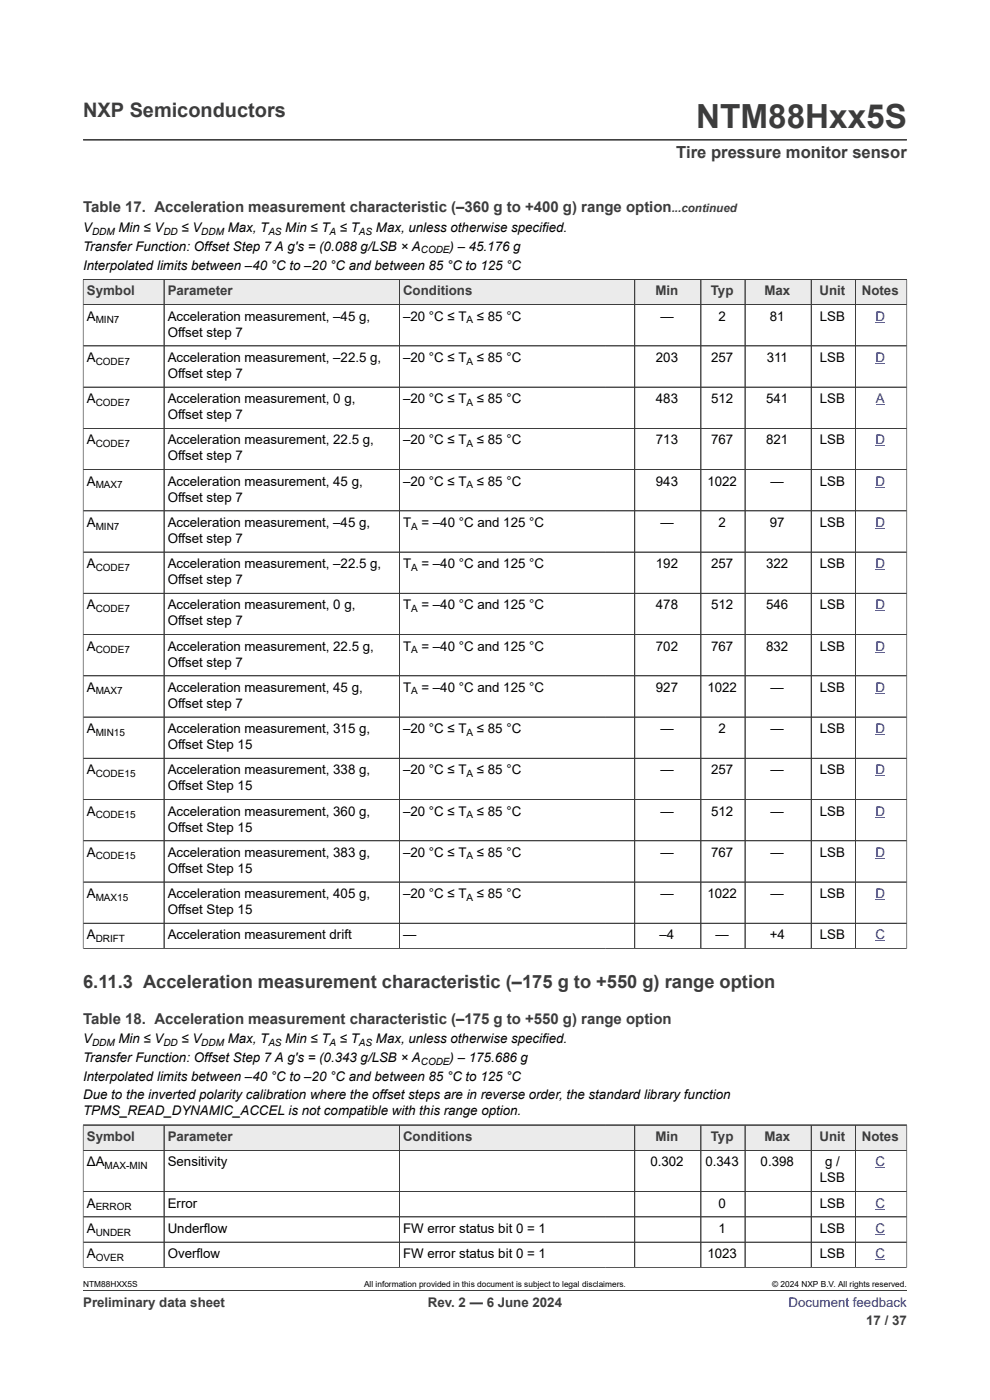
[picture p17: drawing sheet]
<svg xmlns="http://www.w3.org/2000/svg" width="210mm" height="297mm" viewBox="0 0 210 297" stroke-linecap="round" stroke-linejoin="round" font-family="sans-serif">
<defs><g id="words">
<text font-size="7.1" fill="#3c3c3c" x="147.7" y="27.2">NTM88Hxx5S</text>
<text font-size="4.2" fill="#3c3c3c" x="17.6" y="24.8">NXP Semiconductors</text>
<text font-size="3.9" fill="#3c3c3c" x="17.6" y="209.6">6.11.3 Acceleration measurement characteristic (–175 g to +550 g) range option</text>
<text font-size="3.5" fill="#3c3c3c" x="143.5" y="33.5">Tire pressure monitor sensor</text>
<g font-size="3.2" fill="#3c3c3c">
<text x="17.6" y="45.1">Table 17. Acceleration measurement characteristic (–360 g to +400 g) range option</text>
<text x="17.6" y="217.1">Table 18. Acceleration measurement characteristic (–175 g to +550 g) range option</text>
</g>
<g font-size="2.8">
<text x="17.6" y="49.3">V</text>
<text x="17.6" y="53.2">Transfer Function: Offset Step 7 A g's = (0.088 g/LSB × A</text>
<text x="25.1" y="49.3">Min ≤ V</text>
<text x="38.5" y="49.3">≤ V</text>
<text x="48.3" y="49.3">Max, T</text>
<text x="60.5" y="49.3">Min ≤ T ≤ T</text>
<text x="79.7" y="49.3">Max, unless otherwise specified.</text>
<text x="95.4" y="53.2">) – 45.176 g</text>
<text x="17.6" y="57.2">Interpolated limits between –40 °C to –20 °C and between 85 °C to 125 °C</text>
<text x="18.4" y="68">A</text>
<text x="35.6" y="68">Acceleration measurement, –45 g,</text>
<text x="35.6" y="71.4">Offset step 7</text>
<text x="85.5" y="68">–20 °C ≤ T</text>
<text x="101.2" y="68">≤ 85 °C</text>
<text x="140.1" y="68">—</text>
<text x="152.4" y="68">2</text>
<text x="163.3" y="68">81</text>
<text x="173.9" y="68">LSB</text>
<text x="18.4" y="76.8">A</text>
<text x="35.6" y="76.8">Acceleration measurement, –22.5 g,</text>
<text x="85.5" y="76.8">–20 °C ≤ T</text>
<text x="101.2" y="76.8">≤ 85 °C</text>
<text x="139.1" y="76.8">203</text>
<text x="150.8" y="76.8">257</text>
<text x="162.6" y="76.8">311</text>
<text x="173.9" y="76.8">LSB</text>
<text x="35.6" y="80.2">Offset step 7</text>
<text x="18.4" y="85.5">A</text>
<text x="35.6" y="85.5">Acceleration measurement, 0 g,</text>
<text x="35.6" y="88.9">Offset step 7</text>
<text x="85.5" y="85.5">–20 °C ≤ T</text>
<text x="101.2" y="85.5">≤ 85 °C</text>
<text x="139.1" y="85.5">483</text>
<text x="150.8" y="85.5">512</text>
<text x="162.5" y="85.5">541</text>
<text x="173.9" y="85.5">LSB</text>
<text x="18.4" y="94.3">A</text>
<text x="35.6" y="94.3">Acceleration measurement, 22.5 g,</text>
<text x="85.5" y="94.3">–20 °C ≤ T</text>
<text x="101.2" y="94.3">≤ 85 °C</text>
<text x="139.1" y="94.3">713</text>
<text x="150.8" y="94.3">767</text>
<text x="162.5" y="94.3">821</text>
<text x="173.9" y="94.3">LSB</text>
<text x="35.6" y="97.7">Offset step 7</text>
<text x="18.4" y="103">A</text>
<text x="35.6" y="103">Acceleration measurement, 45 g,</text>
<text x="35.6" y="106.4">Offset step 7</text>
<text x="85.5" y="103">–20 °C ≤ T</text>
<text x="101.2" y="103">≤ 85 °C</text>
<text x="139.1" y="103">943</text>
<text x="150" y="103">1022</text>
<text x="163.5" y="103">—</text>
<text x="173.9" y="103">LSB</text>
<text x="18.4" y="111.8">A</text>
<text x="35.6" y="111.8">Acceleration measurement, –45 g,</text>
<text x="85.5" y="111.8">T</text>
<text x="89.4" y="111.8">= –40 °C and 125 °C</text>
<text x="140.1" y="111.8">—</text>
<text x="152.4" y="111.8">2</text>
<text x="163.3" y="111.8">97</text>
<text x="173.9" y="111.8">LSB</text>
<text x="35.6" y="115.2">Offset step 7</text>
<text x="18.4" y="120.5">A</text>
<text x="35.6" y="120.5">Acceleration measurement, –22.5 g,</text>
<text x="35.6" y="123.9">Offset step 7</text>
<text x="85.5" y="120.5">T</text>
<text x="89.4" y="120.5">= –40 °C and 125 °C</text>
<text x="139.1" y="120.5">192</text>
<text x="150.8" y="120.5">257</text>
<text x="162.5" y="120.5">322</text>
<text x="173.9" y="120.5">LSB</text>
<text x="18.4" y="129.3">A</text>
<text x="35.6" y="129.3">Acceleration measurement, 0 g,</text>
<text x="85.5" y="129.3">T</text>
<text x="89.4" y="129.3">= –40 °C and 125 °C</text>
<text x="139.1" y="129.3">478</text>
<text x="150.8" y="129.3">512</text>
<text x="162.5" y="129.3">546</text>
<text x="173.9" y="129.3">LSB</text>
<text x="35.6" y="132.7">Offset step 7</text>
<text x="18.4" y="138">A</text>
<text x="35.6" y="138">Acceleration measurement, 22.5 g,</text>
<text x="35.6" y="141.4">Offset step 7</text>
<text x="85.5" y="138">T</text>
<text x="89.4" y="138">= –40 °C and 125 °C</text>
<text x="139.1" y="138">702</text>
<text x="150.8" y="138">767</text>
<text x="162.5" y="138">832</text>
<text x="173.9" y="138">LSB</text>
<text x="18.4" y="146.8">A</text>
<text x="35.6" y="146.8">Acceleration measurement, 45 g,</text>
<text x="85.5" y="146.8">T</text>
<text x="89.4" y="146.8">= –40 °C and 125 °C</text>
<text x="139.1" y="146.8">927</text>
<text x="150" y="146.8">1022</text>
<text x="163.5" y="146.8">—</text>
<text x="173.9" y="146.8">LSB</text>
<text x="18.4" y="155.5">A</text>
<text x="35.6" y="150.2">Offset step 7</text>
<text x="35.6" y="155.5">Acceleration measurement, 315 g,</text>
<text x="85.5" y="155.5">–20 °C ≤ T</text>
<text x="101.2" y="155.5">≤ 85 °C</text>
<text x="140.1" y="155.5">—</text>
<text x="152.4" y="155.5">2</text>
<text x="163.5" y="155.5">—</text>
<text x="173.9" y="155.5">LSB</text>
<text x="35.6" y="158.9">Offset Step 15</text>
<text x="18.4" y="164.3">A</text>
<text x="35.6" y="164.3">Acceleration measurement, 338 g,</text>
<text x="35.6" y="167.7">Offset Step 15</text>
<text x="85.5" y="164.3">–20 °C ≤ T</text>
<text x="101.2" y="164.3">≤ 85 °C</text>
<text x="140.1" y="164.3">—</text>
<text x="150.8" y="164.3">257</text>
<text x="163.5" y="164.3">—</text>
<text x="173.9" y="164.3">LSB</text>
<text x="18.4" y="173">A</text>
<text x="35.6" y="173">Acceleration measurement, 360 g,</text>
<text x="85.5" y="173">–20 °C ≤ T</text>
<text x="101.2" y="173">≤ 85 °C</text>
<text x="140.1" y="173">—</text>
<text x="150.8" y="173">512</text>
<text x="163.5" y="173">—</text>
<text x="173.9" y="173">LSB</text>
<text x="35.6" y="176.4">Offset Step 15</text>
<text x="18.4" y="181.8">A</text>
<text x="35.6" y="181.8">Acceleration measurement, 383 g,</text>
<text x="35.6" y="185.2">Offset Step 15</text>
<text x="85.5" y="181.8">–20 °C ≤ T</text>
<text x="101.2" y="181.8">≤ 85 °C</text>
<text x="140.1" y="181.8">—</text>
<text x="150.8" y="181.8">767</text>
<text x="163.5" y="181.8">—</text>
<text x="173.9" y="181.8">LSB</text>
<text x="18.4" y="190.5">A</text>
<text x="35.6" y="190.5">Acceleration measurement, 405 g,</text>
<text x="85.5" y="190.5">–20 °C ≤ T</text>
<text x="101.2" y="190.5">≤ 85 °C</text>
<text x="140.1" y="190.5">—</text>
<text x="150" y="190.5">1022</text>
<text x="163.5" y="190.5">—</text>
<text x="173.9" y="190.5">LSB</text>
<text x="35.6" y="193.9">Offset Step 15</text>
<text x="18.4" y="199.3">A</text>
<text x="35.6" y="199.3">Acceleration measurement drift</text>
<text x="85.5" y="199.3">—</text>
<text x="139.9" y="199.3">–4</text>
<text x="151.8" y="199.3">—</text>
<text x="163.3" y="199.3">+4</text>
<text x="173.9" y="199.3">LSB</text>
<text x="17.6" y="221.4">V</text>
<text x="25.1" y="221.4">Min ≤ V</text>
<text x="38.5" y="221.4">≤ V</text>
<text x="48.3" y="221.4">Max, T</text>
<text x="60.5" y="221.4">Min ≤ T ≤ T</text>
<text x="79.7" y="221.4">Max, unless otherwise specified.</text>
<text x="17.6" y="225.3">Transfer Function: Offset Step 7 A g's = (0.343 g/LSB × A</text>
<text x="95.4" y="225.3">) – 175.686 g</text>
<text x="17.6" y="229.3">Interpolated limits between –40 °C to –20 °C and between 85 °C to 125 °C</text>
<text x="17.6" y="233.2">Due to the inverted polarity calibration where the offset steps are in reverse order, the standard library function</text>
<text x="17.6" y="236.6">TPMS_READ_DYNAMIC_ACCEL is not compatible with this range option.</text>
<text x="18.4" y="247.5">ΔA</text>
<text x="35.6" y="247.5">Sensitivity</text>
<text x="138" y="247.5">0.302</text>
<text x="149.7" y="247.5">0.343</text>
<text x="161.4" y="247.5">0.398</text>
<text x="173.9" y="250.8">LSB</text>
<text x="175" y="247.5">g /</text>
<text x="18.4" y="256.2">A</text>
<text x="35.6" y="256.2">Error</text>
<text x="152.4" y="256.2">0</text>
<text x="173.9" y="256.2">LSB</text>
<text x="18.4" y="261.6">A</text>
<text x="35.6" y="261.6">Underflow</text>
<text x="85.5" y="261.6">FW error status bit 0 = 1</text>
<text x="152.4" y="261.6">1</text>
<text x="173.9" y="261.6">LSB</text>
<text x="18.4" y="266.9">A</text>
<text x="35.6" y="266.9">Overflow</text>
<text x="85.5" y="266.9">FW error status bit 0 = 1</text>
<text x="150" y="266.9">1023</text>
<text x="173.9" y="266.9">LSB</text>
</g>
<g font-size="2.8" fill="#3c3c3c">
<text x="18.4" y="62.7">Symbol</text>
<text x="35.6" y="62.7">Parameter</text>
<text x="85.5" y="62.7">Conditions</text>
<text x="139.1" y="62.7">Min</text>
<text x="150.8" y="62.7">Typ</text>
<text x="162.1" y="62.7">Max</text>
<text x="173.8" y="62.7">Unit</text>
<text x="182.8" y="62.7">Notes</text>
<text x="18.4" y="242.1">Symbol</text>
<text x="35.6" y="242.1">Parameter</text>
<text x="85.5" y="242.1">Conditions</text>
<text x="139.1" y="242.1">Min</text>
<text x="150.8" y="242.1">Typ</text>
<text x="162.1" y="242.1">Max</text>
<text x="173.8" y="242.1">Unit</text>
<text x="182.8" y="242.1">Notes</text>
<text x="17.6" y="277.3">Preliminary data sheet</text>
<text x="90.8" y="277.3">Rev. 2 — 6 June 2024</text>
<text x="183.7" y="281">17 / 37</text>
</g>
<g font-size="2.8" fill="#00f">
<text x="185.7" y="68">D</text>
<text x="185.7" y="76.8">D</text>
<text x="185.8" y="85.5">A</text>
<text x="185.7" y="94.3">D</text>
<text x="185.7" y="103">D</text>
<text x="185.7" y="111.8">D</text>
<text x="185.7" y="120.5">D</text>
<text x="185.7" y="129.3">D</text>
<text x="185.7" y="138">D</text>
<text x="185.7" y="146.8">D</text>
<text x="185.7" y="155.5">D</text>
<text x="185.7" y="164.3">D</text>
<text x="185.7" y="173">D</text>
<text x="185.7" y="181.8">D</text>
<text x="185.7" y="190.5">D</text>
<text x="185.7" y="199.3">C</text>
<text x="185.7" y="247.5">C</text>
<text x="185.7" y="256.2">C</text>
<text x="185.7" y="261.6">C</text>
<text x="185.7" y="266.9">C</text>
<text x="167.3" y="277.3">Document feedback</text>
</g>
<text font-size="2.5" fill="#3c3c3c" x="142.5" y="45.1">...continued</text>
<g font-size="2.1">
<text x="19.5" y="49.8">DDM</text>
<text x="34.7" y="49.8">DD</text>
<text x="42.7" y="49.8">DDM</text>
<text x="56.9" y="49.8">AS</text>
<text x="69.9" y="49.8">A</text>
<text x="76.1" y="49.8">AS</text>
<text x="89.3" y="53.8">CODE</text>
<text x="20.3" y="68.6">MIN7</text>
<text x="99" y="68.6">A</text>
<text x="20.3" y="77.3">CODE7</text>
<text x="99" y="77.3">A</text>
<text x="20.3" y="86.1">CODE7</text>
<text x="99" y="86.1">A</text>
<text x="20.3" y="94.8">CODE7</text>
<text x="99" y="94.8">A</text>
<text x="20.3" y="103.6">MAX7</text>
<text x="99" y="103.6">A</text>
<text x="20.3" y="112.3">MIN7</text>
<text x="87.2" y="112.3">A</text>
<text x="20.3" y="121.1">CODE7</text>
<text x="87.2" y="121.1">A</text>
<text x="20.3" y="129.8">CODE7</text>
<text x="87.2" y="129.8">A</text>
<text x="20.3" y="138.6">CODE7</text>
<text x="87.2" y="138.6">A</text>
<text x="20.3" y="147.3">MAX7</text>
<text x="87.2" y="147.3">A</text>
<text x="20.3" y="156.1">MIN15</text>
<text x="99" y="156.1">A</text>
<text x="20.3" y="164.8">CODE15</text>
<text x="99" y="164.8">A</text>
<text x="20.3" y="173.6">CODE15</text>
<text x="99" y="173.6">A</text>
<text x="20.3" y="182.3">CODE15</text>
<text x="99" y="182.3">A</text>
<text x="20.3" y="191.1">MAX15</text>
<text x="99" y="191.1">A</text>
<text x="20.3" y="199.8">DRIFT</text>
<text x="19.5" y="221.9">DDM</text>
<text x="34.7" y="221.9">DD</text>
<text x="42.7" y="221.9">DDM</text>
<text x="56.9" y="221.9">AS</text>
<text x="69.9" y="221.9">A</text>
<text x="76.1" y="221.9">AS</text>
<text x="89.3" y="225.9">CODE</text>
<text x="22.2" y="248">MAX-MIN</text>
<text x="20.3" y="256.8">ERROR</text>
<text x="20.3" y="262.1">UNDER</text>
<text x="20.3" y="267.5">OVER</text>
</g>
<g font-size="1.8">
<text x="17.6" y="273.1">NTM88HXX5S</text>
<text x="77.2" y="273.1">All information provided in this document is subject to legal disclaimers.</text>
<text x="163.8" y="273.1">© 2024 NXP B.V. All rights reserved.</text>
</g>
</g></defs>
<path d="M17.6 29.7h174.8M17.6 59.3h174.8" fill="none" stroke="#3c3c3c" stroke-width=".21"/>
<path d="M17.7 59.3h17v5.3h-17z" fill="#ebebeb"/>
<path d="M17.6 59.3h17.2v5.3h-17.2z" fill="none" stroke="#3c3c3c" stroke-width=".21"/>
<path d="M34.9 59.3h49.7v5.3h-49.7z" fill="#ebebeb"/>
<path d="M34.8 59.3h49.9v5.3h-49.9z" fill="none" stroke="#3c3c3c" stroke-width=".21"/>
<path d="M84.8 59.3h43.6v5.3h-43.6z" fill="#ebebeb"/>
<path d="M128.4 59.3h-43.7v5.3h43.7" fill="none" stroke="#3c3c3c" stroke-width=".21"/>
<path d="M128.4 59.3h6.2v5.3h-6.2z" fill="#ebebeb"/>
<path d="M128.4 59.3h6.2v5.3h-6.2" fill="none" stroke="#3c3c3c" stroke-width=".21"/>
<path d="M134.7 59.3h13.9v5.3h-13.9z" fill="#ebebeb"/>
<path d="M134.6 59.3h14.1v5.3h-14.1z" fill="none" stroke="#3c3c3c" stroke-width=".21"/>
<path d="M148.7 59.3h9.3v5.3h-9.3z" fill="#ebebeb"/>
<path d="M148.7 59.3h9.3v5.3h-9.3z" fill="none" stroke="#3c3c3c" stroke-width=".21"/>
<path d="M158.1 59.3h13.9v5.3h-13.9z" fill="#ebebeb"/>
<path d="M158 59.3h14.1v5.3h-14.1z" fill="none" stroke="#3c3c3c" stroke-width=".21"/>
<path d="M172.1 59.3h9.3v5.3h-9.3z" fill="#ebebeb"/>
<path d="M172.1 59.3h9.3v5.3h-9.3z" fill="none" stroke="#3c3c3c" stroke-width=".21"/>
<path d="M181.5 59.3h10.8v5.3h-10.8z" fill="#ebebeb"/>
<path d="M17.6 73.4h174.8M34.8 64.6v26.3M84.7 64.6v26.3M134.6 64.6v26.3M148.7 64.6v26.3M158 64.6v26.3M172.1 64.6v26.3M192.4 64.6h-174.8v26.3h174.8v-31.6h-11v31.6M17.6 82.1h174.8" fill="none" stroke="#3c3c3c" stroke-width=".21"/>
<path d="M185.7 68.3h2M185.7 77.1h2" fill="none" stroke="#00f" stroke-width=".21"/>
<path d="M185.8 85.8l1.9 .1z" fill="#00f"/>
<g fill="none" stroke="#3c3c3c" stroke-width=".21">
<path d="M17.6 59.3v142M17.6 59.3h174.8M34.8 59.3v141.9M84.7 59.3v141.9M134.6 59.3v141.9M148.7 59.3v141.9M158 59.3v141.9M172.1 59.3v141.9M181.4 59.3v141.9M192.4 59.3v142M17.7 64.6h174.6M17.7 73.4h174.6"/>
<path d="M17.6 90.9h174.8M17.6 99.6h174.8M17.7 82.1h174.6M17.6 108.4h174.8M17.6 117.1h174.8M17.6 125.9h174.8M17.6 134.6h174.8M17.6 143.4h174.8M17.6 152.1h174.8M17.6 160.9h174.8M17.6 169.6h174.8M17.6 178.4h174.8"/>
<path d="M17.6 187.1h174.8M17.6 195.9h174.8M17.6 201.2h174.8M17.6 238.7h174.8"/>
</g>
<g fill="none" stroke="#00f" stroke-width=".21">
<path d="M185.7 94.6h2M185.7 103.3h2M185.7 112.1h2M185.7 120.8h2M185.7 129.6h2M185.7 138.3h2M185.7 147.1h2M185.7 155.8h2M185.7 164.6h2M185.7 173.3h2M185.7 182.1h2M185.7 190.8h2"/>
<path d="M185.7 199.6h2"/>
</g>
<path d="M17.7 238.8h17v5.2h-17z" fill="#ebebeb"/>
<path d="M17.6 238.7h17.2v5.3h-17.2z" fill="none" stroke="#3c3c3c" stroke-width=".21"/>
<path d="M34.9 238.8h49.7v5.2h-49.7z" fill="#ebebeb"/>
<path d="M34.8 238.7h49.9v5.3h-49.9z" fill="none" stroke="#3c3c3c" stroke-width=".21"/>
<path d="M84.8 238.8h43.6v5.2h-43.6z" fill="#ebebeb"/>
<path d="M128.4 238.7h-43.7v5.3h43.7" fill="none" stroke="#3c3c3c" stroke-width=".21"/>
<path d="M128.4 238.8h6.2v5.2h-6.2z" fill="#ebebeb"/>
<path d="M128.4 238.7h6.2v5.3h-6.2" fill="none" stroke="#3c3c3c" stroke-width=".21"/>
<path d="M134.7 238.8h13.9v5.2h-13.9z" fill="#ebebeb"/>
<path d="M134.6 238.7h14.1v5.3h-14.1z" fill="none" stroke="#3c3c3c" stroke-width=".21"/>
<path d="M148.7 238.8h9.3v5.2h-9.3z" fill="#ebebeb"/>
<path d="M148.7 238.7h9.3v5.3h-9.3z" fill="none" stroke="#3c3c3c" stroke-width=".21"/>
<path d="M158.1 238.8h13.9v5.2h-13.9z" fill="#ebebeb"/>
<path d="M158 238.7h14.1v5.3h-14.1z" fill="none" stroke="#3c3c3c" stroke-width=".21"/>
<path d="M172.1 238.8h9.3v5.2h-9.3z" fill="#ebebeb"/>
<path d="M172.1 238.7h9.3v5.3h-9.3z" fill="none" stroke="#3c3c3c" stroke-width=".21"/>
<path d="M181.5 238.8h10.8v5.2h-10.8z" fill="#ebebeb"/>
<g fill="none" stroke="#3c3c3c" stroke-width=".21">
<path d="M17.6 238.7h174.8v30.2M17.6 238.8v30.1M34.8 238.8v30.1M84.7 238.8v30.1M134.6 238.8v30.1M148.7 238.8v30.1M158 238.8v30.1M172.1 238.8v30.1M181.4 238.7v30.2M17.6 252.8h174.8M17.6 258.2h174.8M192.4 244h-174.8"/>
<path d="M17.6 268.9h174.8M17.6 263.5h174.8M17.6 273.8h174.8"/>
</g>
<path d="M185.7 247.8h2M185.7 256.5h2M185.7 261.9h2M185.7 267.2h2" fill="none" stroke="#00f" stroke-width=".21"/>
<use href="#words"/>
</svg>
